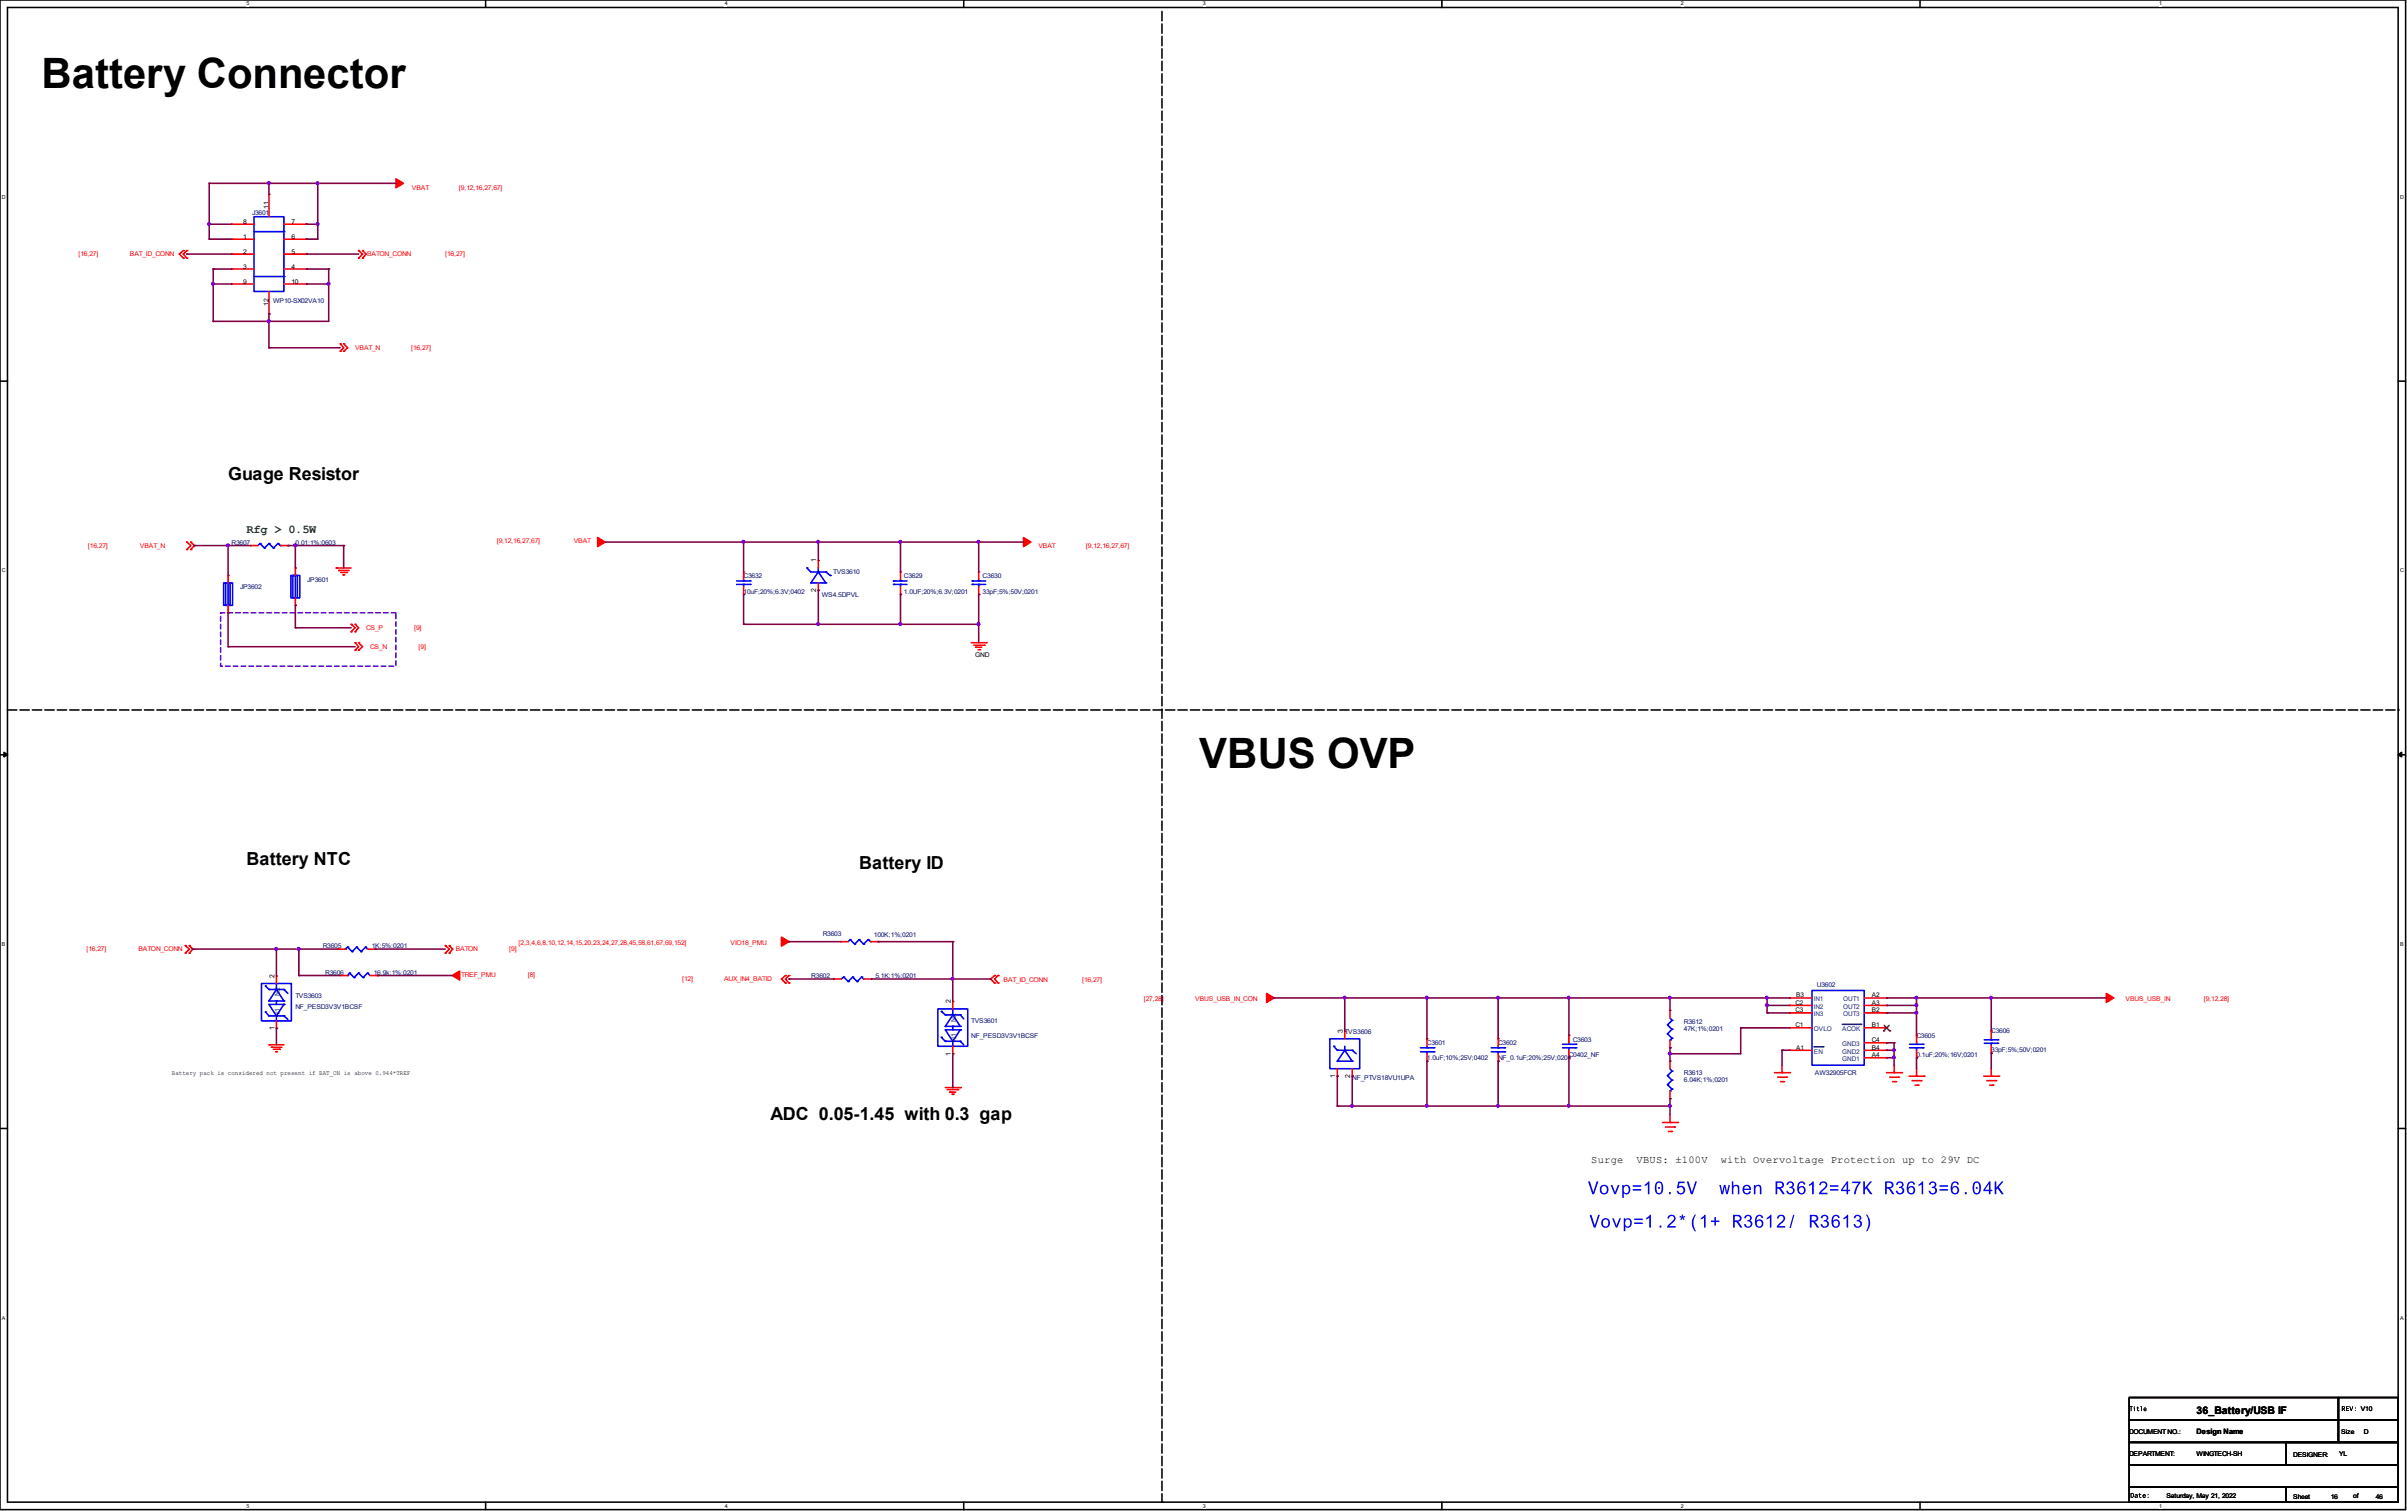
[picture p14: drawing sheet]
<svg xmlns="http://www.w3.org/2000/svg" width="205mm" height="128mm" viewBox="0 0 205 128" stroke-linecap="round" stroke-linejoin="round" font-family="sans-serif">
<defs><g id="words">
<g font-size="3.6">
<text x="3.5" y="7.5">Battery Connector</text>
<text x="101.9" y="65.2">VBUS OVP</text>
</g>
<g font-size="1.5">
<text x="19.4" y="40.8">Guage Resistor</text>
<text x="21" y="73.5">Battery NTC</text>
<text x="73" y="73.8">Battery ID</text>
<text x="65.5" y="95.1">ADC 0.05-1.45 with 0.3 gap</text>
</g>
<text font-size="1" fill="#008000" x="21" y="45.3">Rfg &gt; 0.5W</text>
<g font-size=".9">
<text x="135.3" y="98.8">Surge</text>
<text x="139.1" y="98.8">VBUS: ±100V</text>
<text x="146.3" y="98.8">with Overvoltage Protection up to 29V DC</text>
<text x="186.7" y="120.2">36_Battery/USB IF</text>
</g>
<g font-size=".6">
<text x="22.8" y="17.8" transform="rotate(-90 22.8 17.8)">11</text>
<text x="20.7" y="20.3">1</text>
<text x="20.7" y="21.6">2</text>
<text x="20.7" y="22.9">3</text>
<text x="20.7" y="19.1">8</text>
<text x="24.8" y="22.9">4</text>
<text x="24.8" y="21.6">5</text>
<text x="24.8" y="20.3">6</text>
<text x="24.8" y="19.1">7</text>
<text x="20.7" y="24.1">9</text>
<text x="22.8" y="26" transform="rotate(-90 22.8 26)">12</text>
<text x="24.8" y="24.1">10</text>
<text x="69.4" y="47.8" transform="rotate(-90 69.4 47.8)">1</text>
<text x="69.4" y="50.3" transform="rotate(-90 69.4 50.3)">2</text>
<text x="82.9" y="55.8">GND</text>
<text x="23.3" y="83.1" transform="rotate(-90 23.3 83.1)">2</text>
<text x="23.3" y="87.5" transform="rotate(-90 23.3 87.5)">1</text>
<text x="80.8" y="89.7" transform="rotate(-90 80.8 89.7)">1</text>
<text x="80.8" y="85.3" transform="rotate(-90 80.8 85.3)">2</text>
<text x="114.1" y="87.8" transform="rotate(-90 114.1 87.8)">3</text>
<text x="152.6" y="87.3">C1</text>
<text x="152.6" y="85.4">C2</text>
<text x="152.6" y="86">C3</text>
<text x="152.7" y="89.2">A1</text>
<text x="152.7" y="84.8">B3</text>
<text x="159.1" y="84.8">A2</text>
<text x="159.1" y="85.4">A3</text>
<text x="159.1" y="89.8">A4</text>
<text x="159.1" y="87.3">B1</text>
<text x="159.1" y="86">B2</text>
<text x="159.1" y="89.2">B4</text>
<text x="159.1" y="88.6">C4</text>
<text x="14.6" y="91.3">Battery pack is considered not present if BAT_ON is above 0.944*TREF</text>
<text x="113.5" y="91.6" transform="rotate(-90 113.5 91.6)">1</text>
<text x="114.8" y="91.6" transform="rotate(-90 114.8 91.6)">2</text>
<text x="200.7" y="119.9">V10</text>
<text x="181" y="121.8">DOCUMENT NO.:</text>
<text x="181" y="123.7">DEPARTMENT:</text>
<text x="186.7" y="121.9">Design Name</text>
<text x="186.7" y="123.7">WINGTECH-SH</text>
<text x="194.9" y="123.8">DESIGNER:</text>
<text x="198.8" y="123.7">YL</text>
<text x="199" y="121.8">Size</text>
<text x="200.9" y="121.8">D</text>
<text x="184.1" y="127.3">Saturday, May 21, 2022</text>
<text x="194.9" y="127.3">Sheet</text>
<text x="198.1" y="127.3">16</text>
<text x="200" y="127.3">of</text>
<text x="201.9" y="127.3">46</text>
</g>
<g font-size=".6" fill="#f00">
<text x="35" y="16.1">VBAT</text>
<text x="39" y="16.1">[9,12,16,27,67]</text>
<text x="6.7" y="21.8">[16,27]</text>
<text x="11" y="21.8">BAT_ID_CONN</text>
<text x="31.2" y="21.8">BATON_CONN</text>
<text x="37.8" y="21.8">[16,27]</text>
<text x="30.2" y="29.7">VBAT_N</text>
<text x="34.9" y="29.7">[16,27]</text>
<text x="7.5" y="46.5">[16,27]</text>
<text x="11.9" y="46.5">VBAT_N</text>
<text x="42.2" y="46.1">[9,12,16,27,67]</text>
<text x="48.8" y="46.1">VBAT</text>
<text x="88.3" y="46.5">VBAT</text>
<text x="92.3" y="46.5">[9,12,16,27,67]</text>
<text x="31.1" y="53.5">CS_P</text>
<text x="35.2" y="53.5">[9]</text>
<text x="31.5" y="55.1">CS_N</text>
<text x="35.6" y="55.1">[9]</text>
<text x="7.3" y="80.8">[16,27]</text>
<text x="11.8" y="80.8">BATON_CONN</text>
<text x="38.7" y="80.8">BATON</text>
<text x="39.2" y="83">TREF_PMU</text>
<text x="43.3" y="80.8">[9]</text>
<text x="44.1" y="80.3">[2,3,4,6,8,10,12,14,15,20,23,24,27,28,45,58,61,67,69,152]</text>
<text x="44.9" y="83">[8]</text>
<text x="58" y="83.3">[12]</text>
<text x="61.6" y="83.3">AUX_IN4_BATID</text>
<text x="62.1" y="80.3">VIO18_PMU</text>
<text x="85.3" y="83.4">BAT_ID_CONN</text>
<text x="92" y="83.4">[16,27]</text>
<text x="97.2" y="85">[27,28]</text>
<text x="101.6" y="85">VBUS_USB_IN_CON</text>
<text x="180.7" y="85">VBUS_USB_IN</text>
<text x="187.3" y="85">[9,12,28]</text>
</g>
<g font-size=".6" fill="#000080">
<text x="21.4" y="18.3">J3601</text>
<text x="23.2" y="25.7">WP10-SX02VA10</text>
<text x="19.7" y="46.3">R3607</text>
<text x="25.1" y="46.3">0.01;1%;0603</text>
<text x="20.4" y="50.1">JP3602</text>
<text x="26.1" y="49.4">JP3601</text>
<text x="63.2" y="49.2">C3632</text>
<text x="63.2" y="50.4">10uF;20%;6.3V;0402</text>
<text x="69.8" y="50.7">WS4.5DPVL</text>
<text x="70.8" y="48.8">TVS3610</text>
<text x="76.8" y="49.2">C3629</text>
<text x="76.8" y="50.4">1.0UF;20%;6.3V;0201</text>
<text x="83.5" y="49.2">C3630</text>
<text x="83.5" y="50.4">33pF;5%;50V;0201</text>
<text x="27.4" y="80.6">R3605</text>
<text x="27.6" y="82.8">R3606</text>
<text x="31.6" y="80.6">1K;5%;0201</text>
<text x="31.8" y="82.8">16.9k;1%;0201</text>
<text x="69" y="83.1">R3602</text>
<text x="69.9" y="79.5">R3603</text>
<text x="74.3" y="79.6">100K;1%;0201</text>
<text x="74.4" y="83.1">5.1K;1%;0201</text>
<text x="154.4" y="83.8">U3602</text>
<text x="25.1" y="84.8">TVS3603</text>
<text x="25.1" y="85.7">NF_PESD3V3V1BCSF</text>
<text x="82.5" y="86.9">TVS3601</text>
<text x="82.5" y="88.2">NF_PESD3V3V1BCSF</text>
<text x="114.3" y="87.9">TVS3606</text>
<text x="121.3" y="88.8">C3601</text>
<text x="127.3" y="88.8">C3602</text>
<text x="133.3" y="89.8">C0402_NF</text>
<text x="133.7" y="88.5">C3603</text>
<text x="143.1" y="87">R3612</text>
<text x="143.1" y="87.6">47K;1%;0201</text>
<text x="162.9" y="88.2">C3605</text>
<text x="162.9" y="89.8">0.1uF;20%;16V;0201</text>
<text x="169.2" y="87.8">C3606</text>
<text x="169.2" y="89.4">33pF;5%;50V;0201</text>
<text x="114.9" y="91.7">NF_PTVS18VU1UPA</text>
<text x="121.3" y="90.1">1.0uF;10%;25V;0402</text>
<text x="127.3" y="90.1">NF_0.1uF;20%;25V;0201</text>
<text x="143.1" y="91.4">R3613</text>
<text x="143.1" y="92">6.04K;1%;0201</text>
<text x="154.3" y="91.4">AW32905FCR</text>
</g>
<g font-size=".6" fill="#004080">
<text x="23.8" y="86.4" transform="rotate(-90 23.8 86.4)">N1</text>
<text x="23.8" y="84.7" transform="rotate(-90 23.8 84.7)">N2</text>
<text x="81.3" y="88.6" transform="rotate(-90 81.3 88.6)">N1</text>
<text x="81.3" y="86.8" transform="rotate(-90 81.3 86.8)">N2</text>
<text x="154.2" y="89.5">EN</text>
<text x="154.2" y="85.1">IN1</text>
<text x="154.2" y="87.6">OVLO</text>
<text x="154.2" y="85.7">IN2</text>
<text x="154.2" y="86.4">IN3</text>
<text x="156.6" y="87.6">ACOK</text>
<text x="156.6" y="89.5">GND2</text>
<text x="156.6" y="88.9">GND3</text>
<text x="156.7" y="85.1">OUT1</text>
<text x="156.7" y="85.7">OUT2</text>
<text x="156.7" y="86.4">OUT3</text>
<text x="156.6" y="90.2">GND1</text>
</g>
<g font-size=".5">
<text x="21" y=".5">5</text>
<text x="61.6" y=".5">4</text>
<text x="102.2" y=".5">3</text>
<text x="142.9" y=".5">2</text>
<text x="183.5" y=".5">1</text>
<text x=".2" y="16.9">D</text>
<text x="204" y="16.9">D</text>
<text x=".2" y="48.6">C</text>
<text x="204" y="48.6">C</text>
<text x=".2" y="80.4">B</text>
<text x="204" y="80.4">B</text>
<text x=".2" y="112.1">A</text>
<text x="204" y="112.1">A</text>
<text x="21" y="128.1">5</text>
<text x="61.6" y="128.1">4</text>
<text x="102.2" y="128.1">3</text>
<text x="142.9" y="128.1">2</text>
<text x="183.5" y="128.1">1</text>
</g>
</g></defs>
<path d="M0 0h204.5v128.3h-204.5zM.6 .6h203.2v127h-203.2z" fill="none" stroke="#000" stroke-width=".13"/>
<g fill="#fff">
<path d="M21 .1h.2v.5h-.2z"/>
<path d="M21 127.7h.2v.5h-.2z"/>
</g>
<path d="M41.3 0v.6M41.3 127.6v.7" fill="none" stroke="#000" stroke-width=".13"/>
<g fill="#fff">
<path d="M61.6 .1h.2v.5h-.2z"/>
<path d="M61.6 127.7h.2v.5h-.2z"/>
</g>
<path d="M81.9 0v.6M81.9 127.6v.7" fill="none" stroke="#000" stroke-width=".13"/>
<g fill="#fff">
<path d="M102.2 .1h.2v.5h-.2z"/>
<path d="M102.2 127.7h.2v.5h-.2z"/>
</g>
<path d="M122.6 0v.6M122.6 127.6v.7" fill="none" stroke="#000" stroke-width=".13"/>
<g fill="#fff">
<path d="M142.9 .1h.2v.5h-.2z"/>
<path d="M142.9 127.7h.2v.5h-.2z"/>
</g>
<path d="M163.2 0v.6M163.2 127.6v.7" fill="none" stroke="#000" stroke-width=".13"/>
<g fill="#fff">
<path d="M183.5 .1h.2v.5h-.2z"/>
<path d="M183.5 127.7h.2v.5h-.2z"/>
<path d="M.2 16.5h.3v.5h-.3z"/>
<path d="M204 16.5h.3v.5h-.3z"/>
<path d="M.2 48.3h.3v.5h-.3z"/>
<path d="M204 48.3h.3v.5h-.3z"/>
</g>
<path d="M0 32.4h.6M203.8 32.4h.7" fill="none" stroke="#000" stroke-width=".13"/>
<g fill="#fff">
<path d="M.2 80h.2v.5h-.2z"/>
<path d="M204 80h.3v.5h-.3z"/>
</g>
<path d="M0 64.1h.6M203.8 64.1h.7" fill="none" stroke="#000" stroke-width=".13"/>
<path d="M.3 63.9l.3 .2-.3 .2zM203.8 64.1l.3-.2v.4z" fill="#000" stroke="#000" stroke-width=".13"/>
<g fill="#fff">
<path d="M.2 111.8h.3v.5h-.3z"/>
<path d="M204 111.8h.3v.5h-.3z"/>
</g>
<path d="M0 95.9h.6M203.8 95.9h.7" fill="none" stroke="#000" stroke-width=".13"/>
<path d="M18.8 52.1h14.9v4.5h-14.9z" fill="none" stroke="#8000ff" stroke-width=".13" stroke-dasharray=".4 .3"/>
<path d="M98.8 1v126.6M.6 60.3h203.2M203.8 60.3h.1M98.8 127.6h.1" fill="none" stroke="#000" stroke-width=".13" stroke-dasharray=".8 .3"/>
<g fill="#00f">
<path d="M135 100.4h.1l.3 .9 .3-.9h.2l-.4 1.1h-.2zM136.1 100.8a.39 .39 0 0 1 .5 0 .39 .39 0 0 1 0 .6 .39 .39 0 0 1-.6-.1v-.3zM136.2 100.9a.27 .27 0 0 0-.1 .4 .27 .27 0 0 0 .5-.1l-.1-.3-.2-.1zM136.9 100.7h.1l.3 .6 .2-.6h.2l-.4 .8h-.1zM137.9 100.7h.1v.1a.35 .35 0 0 1 .5 0 .35 .35 0 0 1 0 .4 .3 .3 0 0 1-.2 .3 .3 .3 0 0 1-.3-.1v.4h-.1zM138.1 100.9a.27 .27 0 0 0-.1 .3 .27 .27 0 0 0 .4 .1v-.2v-.3h-.2zM138.8 100.7h.7v.1h-.7zM138.8 101h.7v.2h-.7zM139.8 100.7l.4-.3v1.1h-.1v-.9l-.3 .2zM140.7 100.5l.3-.1a.61 .61 0 0 1 .3 1l-.3 .1a.61 .61 0 0 1-.3-1zM140.9 100.5l-.1 .2v.6a.18 .18 0 0 0 .2 .1 .18 .18 0 0 0 .2-.1v-.7zM140.9 100.9h.2v.1h-.2zM141.9 101.3h.1v.2h-.1zM142.6 100.4h.6v.1h-.5v.3a.36 .36 0 0 1 .5 .2 .36 .36 0 0 1-.2 .5 .36 .36 0 0 1-.5-.3h.2a.24 .24 0 0 0 .3 .1 .24 .24 0 0 0 0-.4 .24 .24 0 0 0-.3 .1h-.2zM143.4 100.4h.1l.3 .9 .3-.9h.1l-.3 1.1h-.2zM146.1 100.7h.2l.1 .6 .1-.6h.2l.1 .6 .1-.6h.1l-.1 .8h-.2l-.1-.6-.1 .6h-.2zM147.2 100.4h.1v.4a.28 .28 0 0 1 .4-.1 .28 .28 0 0 1 .1 .3v.5h-.1v-.5v-.2h-.2l-.2 .1v.6h-.1zM148.2 100.8a.37 .37 0 0 1 .4-.1 .37 .37 0 0 1 .2 .4h-.6l.2 .3 .4-.2a.4 .4 0 0 1-.6 .2 .4 .4 0 0 1 0-.6zM148.3 100.8v.2h.4l-.1-.2zM149.1 100.7h.1v.1a.28 .28 0 0 1 .3-.1 .28 .28 0 0 1 .2 .3v.5h-.1v-.5a.19 .19 0 0 0-.2-.2 .19 .19 0 0 0-.2 .2v.5h-.1zM150.9 100.4h.3a.3 .3 0 0 1 .4 .2 .3 .3 0 0 1-.3 .4l.4 .5h-.2l-.3-.4-.1-.1v.5h-.2zM151.1 100.5v.4h.1a.19 .19 0 0 0 .3-.2 .19 .19 0 0 0-.2-.2zM152 100.4a.29 .29 0 0 1 .4 .1 .29 .29 0 0 1-.1 .4 .34 .34 0 0 1 0 .6 .34 .34 0 0 1-.5-.3h.2v.1l.2 .1a.22 .22 0 0 0 .2-.3 .22 .22 0 0 0-.3-.1v-.2a.19 .19 0 0 0 .2-.1 .19 .19 0 0 0-.1-.2 .19 .19 0 0 0-.2 .2h-.2zM152.9 100.5a.33 .33 0 0 1 .3-.1 .33 .33 0 0 1 .3 .2l-.2 .1-.2-.2a.33 .33 0 0 0-.2 .4 .35 .35 0 0 1 .5 .1 .35 .35 0 0 1-.1 .5 .35 .35 0 0 1-.5-.2v-.5zM152.9 101.1a.24 .24 0 0 0 .4 0 .24 .24 0 0 0-.4 0zM153.8 100.7l.4-.3v1.1h-.2v-.9l-.2 .2zM154.7 100.5a.36 .36 0 0 1 .6 0 .36 .36 0 0 1-.2 .6l-.3 .2h.5v.2h-.7l.1-.2 .3-.3a.24 .24 0 0 0 .2-.3 .24 .24 0 0 0-.3-.2l-.1 .2h-.2zM155.5 100.7h.8v.1h-.8zM155.5 101h.8v.2h-.8zM157 100.4h.1v.7h.1v.1h-.1v.3h-.1v-.3h-.5v-.1zM156.9 100.6l-.3 .5h.4zM157.4 100.4h.7l-.2 .5-.2 .6h-.1v-.3l.4-.7h-.6zM158.4 100.4h.1v.5l.5-.5h.1l-.4 .5 .5 .6h-.2l-.4-.5-.1 .1v.4h-.1zM160.2 100.4h.4a.3 .3 0 0 1 .3 .2 .3 .3 0 0 1-.3 .4l.4 .5h-.2l-.2-.4-.2-.1v.5h-.2zM160.4 100.5v.4h.1a.19 .19 0 0 0 .3-.2 .19 .19 0 0 0-.2-.2zM161.3 100.4a.29 .29 0 0 1 .4 .1 .29 .29 0 0 1-.1 .4 .34 .34 0 0 1 .1 .6 .34 .34 0 0 1-.6-.3h.2v.1l.2 .1a.22 .22 0 0 0 .2-.3 .22 .22 0 0 0-.3-.1v-.2a.19 .19 0 0 0 .3-.1 .19 .19 0 0 0-.2-.2 .19 .19 0 0 0-.2 .2h-.1zM162.2 100.5a.33 .33 0 0 1 .3-.1 .33 .33 0 0 1 .3 .2l-.2 .1-.2-.2a.33 .33 0 0 0-.2 .4 .35 .35 0 0 1 .5 .1 .35 .35 0 0 1-.1 .5 .35 .35 0 0 1-.5-.2v-.5zM162.2 101.1a.25 .25 0 0 0 .5 0 .25 .25 0 0 0-.5 0zM163.1 100.7l.4-.3v1.1h-.2v-.9l-.2 .2zM164.1 100.4a.29 .29 0 0 1 .4 .1 .29 .29 0 0 1-.1 .4 .34 .34 0 0 1 0 .6 .34 .34 0 0 1-.5-.3h.2v.1l.2 .1a.22 .22 0 0 0 .2-.3 .22 .22 0 0 0-.3-.1v-.2a.19 .19 0 0 0 .2-.1 .19 .19 0 0 0-.1-.2 .19 .19 0 0 0-.2 .2h-.2zM164.9 100.7h.7v.1h-.7zM164.9 101h.7v.2h-.7zM165.9 100.5a.33 .33 0 0 1 .3-.1 .33 .33 0 0 1 .3 .2l-.1 .1-.2-.2a.33 .33 0 0 0-.3 .4 .35 .35 0 0 1 .6 .1 .35 .35 0 0 1-.2 .5 .35 .35 0 0 1-.5-.2v-.5zM165.9 101.1a.25 .25 0 0 0 .5 0 .25 .25 0 0 0-.5 0zM167 101.3h.2v.2h-.2zM167.8 100.5l.2-.1a.61 .61 0 0 1 .3 1l-.3 .1a.61 .61 0 0 1-.2-1zM167.9 100.5l-.1 .2 .1 .6a.18 .18 0 0 0 .1 .1 .18 .18 0 0 0 .2-.1v-.7zM167.9 100.9h.2v.1h-.2zM169.1 100.4h.1v.7h.1v.1h-.1v.3h-.1v-.3h-.5v-.1zM169 100.6l-.3 .5h.4zM169.5 100.4h.2v.5l.4-.5h.2l-.4 .5 .4 .6h-.2l-.3-.5-.1 .1v.4h-.2z"/>
<path d="M135.1 103.2h.2l.3 .9 .2-.9h.2l-.4 1.1h-.1zM136.2 103.6a.39 .39 0 0 1 .6 .1 .39 .39 0 0 1-.1 .5 .39 .39 0 0 1-.6-.1v-.3zM136.3 103.7a.27 .27 0 0 0 0 .4 .27 .27 0 0 0 .4-.1l-.1-.3-.1-.1zM137 103.5h.2l.2 .7 .2-.7h.2l-.3 .8h-.2zM138 103.5h.1v.1a.35 .35 0 0 1 .5 0 .35 .35 0 0 1 .1 .5 .3 .3 0 0 1-.2 .2 .3 .3 0 0 1-.4-.1v.4h-.1zM138.2 103.7a.27 .27 0 0 0-.1 .4 .27 .27 0 0 0 .4 0l.1-.2-.1-.2-.1-.1zM138.9 103.5h.7v.2h-.7zM138.9 103.9h.7v.1h-.7zM139.9 103.5l.4-.3v1.1h-.1v-.8l-.3 .1zM141.1 104.1h.1v.2h-.1zM141.8 103.3a.36 .36 0 0 1 .6 .1 .36 .36 0 0 1-.2 .5l-.3 .3h.5v.1h-.7l.1-.2 .3-.3a.24 .24 0 0 0 .2-.3 .24 .24 0 0 0-.4-.1v.1h-.2zM142.8 103.3l.2 .1-.1-.2h.1v.2l.2-.1v.1l-.1 .1 .1 .1-.1 .1-.1-.2-.1 .2-.1-.1 .1-.1-.2-.1zM144.1 103.2h.1l-.3 .7 .3 .7h-.1a1.09 1.09 0 0 1 0-1.4zM144.6 103.5l.4-.3v1.1h-.2v-.8l-.2 .1zM145.7 103.4h.1v.3h.3v.1h-.3v.3h-.1v-.3h-.3v-.1h.3zM147.3 103.2h.3a.3 .3 0 0 1 .4 .3 .3 .3 0 0 1-.3 .3l.4 .5h-.2l-.3-.4-.1-.1v.5h-.2zM147.5 103.3v.4h.1a.19 .19 0 0 0 .3-.2 .19 .19 0 0 0-.3-.2zM148.4 103.3a.29 .29 0 0 1 .4 0 .29 .29 0 0 1-.1 .4 .34 .34 0 0 1 .1 .6 .34 .34 0 0 1-.6-.3h.2v.2h.2a.22 .22 0 0 0 .2-.2 .22 .22 0 0 0-.3-.2v-.1a.19 .19 0 0 0 .3-.2 .19 .19 0 0 0-.2-.2 .19 .19 0 0 0-.2 .2h-.2zM149.3 103.4a.33 .33 0 0 1 .3-.2 .33 .33 0 0 1 .3 .3h-.2l-.2-.2a.33 .33 0 0 0-.2 .4 .35 .35 0 0 1 .5 .1 .35 .35 0 0 1-.1 .5 .35 .35 0 0 1-.5-.2v-.5zM149.3 104a.25 .25 0 0 0 .5 0 .25 .25 0 0 0-.5 0zM150.2 103.5l.4-.3v1.1h-.2v-.8l-.2 .1zM151.1 103.3a.36 .36 0 0 1 .6 .1 .36 .36 0 0 1-.2 .5l-.3 .3h.5v.1h-.7l.1-.2 .3-.3a.24 .24 0 0 0 .2-.3 .24 .24 0 0 0-.3-.2l-.1 .2h-.2zM152.4 103.2h.1l-.3 1.1h-.1zM153.8 103.2h.4a.3 .3 0 0 1 .3 .3 .3 .3 0 0 1-.3 .3l.4 .5h-.2l-.2-.4-.2-.1v.5h-.2zM154 103.3v.4h.1a.19 .19 0 0 0 .3-.2 .19 .19 0 0 0-.2-.2zM154.9 103.3a.29 .29 0 0 1 .4 0 .29 .29 0 0 1 0 .4 .34 .34 0 0 1 0 .6 .34 .34 0 0 1-.6-.3h.2l.1 .2h.1a.22 .22 0 0 0 .2-.2 .22 .22 0 0 0-.3-.2v-.1a.19 .19 0 0 0 .3-.2 .19 .19 0 0 0-.2-.2 .19 .19 0 0 0-.2 .2h-.1zM155.8 103.4a.33 .33 0 0 1 .3-.2 .33 .33 0 0 1 .3 .3h-.2l-.1-.2a.33 .33 0 0 0-.3 .4 .35 .35 0 0 1 .5 .1 .35 .35 0 0 1-.1 .5 .35 .35 0 0 1-.5-.2v-.5zM155.8 104a.25 .25 0 0 0 .5 0 .25 .25 0 0 0-.5 0zM156.7 103.5l.4-.3v1.1h-.1v-.8l-.3 .1zM157.7 103.3a.29 .29 0 0 1 .4 0 .29 .29 0 0 1 0 .4 .34 .34 0 0 1 0 .6 .34 .34 0 0 1-.6-.3h.2l.1 .2h.1a.22 .22 0 0 0 .2-.2 .22 .22 0 0 0-.3-.2v-.1a.19 .19 0 0 0 .3-.2 .19 .19 0 0 0-.2-.2 .19 .19 0 0 0-.2 .2h-.1zM158.6 103.2l.2 .5v.5l-.2 .4h.1a1.09 1.09 0 0 0 0-1.4z"/>
</g>
<g fill="none" stroke="#f00" stroke-width=".13">
<path d="M19.7 19.1h.1M19.7 19.1h1.9M22.9 16.5h.1M22.9 16.5v1.9M24.1 19.1h1.9M26 19.1h.1M15.6 21.9h.1M15.6 21.3h.1M15.6 21.3l-.4 .3 .4 .3M15.9 21.3l-.3 .3 .3 .3M15.9 21.9h.1M15.9 21.3h.1"/>
<path d="M19.7 20.3h.1M19.7 21.6h.1M19.7 22.9h.1M19.7 24.1h.1M19.7 20.3h1.9M19.7 21.6h1.9M19.7 22.9h1.9M19.7 24.1h1.9M22.9 26.7h.1M22.9 24.8v1.9M24.1 20.3h1.9M24.1 21.6h1.9"/>
<path d="M24.1 22.9h1.9M24.1 24.1h1.9M26 22.9h.1M26 21.6h.1M26 20.3h.1M26 24.1h.1M28.9 29.8h.1M28.9 29.2h.1M28.9 29.2l.3 .3-.3 .3M29.2 29.2l.3 .3-.3 .3M29.2 29.8h.1M29.2 29.2h.1"/>
<path d="M30.5 21.3l.3 .3-.3 .3M30.5 21.9h.1M30.5 21.3h.1M30.8 21.3l.3 .3-.3 .3M30.8 21.9h.1M30.8 21.3h.1M15.9 46.1l.3 .3-.3 .3M15.9 46.1h.1M15.9 46.7h.1M16.2 46.7h.1M16.2 46.1h.1M16.2 46.1l.3 .3-.3 .3"/>
<path d="M19.4 52.1h.1M19.4 48.9h.1M19.4 48.9v.6M19.4 51.4v.7M21.3 46.4h.6M21.3 46.4h.1M23.8 46.4h.7M24.5 46.4h.1M25.1 51.4h.1M25.1 48.3h.1M25.1 48.3v.6M25.1 50.8v.6"/>
<path d="M28.6 48.3h1.2M28.6 48.3h.1M28.8 48.5h.1M28.8 48.5h.9M29 48.6h.5M29.2 48.9h.1M29.5 48.6h.1M29.8 53l.4 .3-.4 .4M29.8 53.7h.1M29.8 53h.1M30.2 53.7h.1M30.2 53h.1"/>
<path d="M30.2 55.2h.1M30.2 54.6h.1M30.2 53l.3 .3-.3 .4M30.2 54.6l.3 .3-.3 .3M30.5 54.6l.3 .3-.3 .3M30.5 55.2h.1M30.5 54.6h.1M63.2 48.6h.1M63.2 50.5h.1M63.2 48.6v.6M63.2 49.9v.6M69.6 47.6h.1"/>
<path d="M69.6 50.2h.1M69.6 47.6v.7M69.6 49.5v.7M76.5 48.6h.1M76.5 50.5h.1M76.5 48.6v.6M76.5 49.9v.6M82.5 54.6h1.3M82.8 54.8h.9M82.9 55h.1M82.9 55h.5M83.1 55.2h.2"/>
<path d="M83.2 48.6h.1M83.2 50.5h.1M83.2 48.6v.6M83.2 49.9v.6M83.3 55.2h.1M83.7 54.8h.1M83.8 54.6h.1M15.7 80.3l.4 .3-.4 .4M15.7 80.3h.1M15.7 81h.1M16.1 81h.1M16.1 80.3h.1"/>
<path d="M16.1 80.3l.3 .3-.3 .4M22.9 88.8h1.2M22.9 88.8h.1M23.1 89h.9M23.1 89h.1M23.2 89.2h.5M23.5 89.4h.1M23.5 87.4h.1M23.5 82.9h.1M23.5 82.9v.7M23.5 86.7v.7M23.7 89.2h.1"/>
<path d="M28.7 80.6h.1M28.7 80.6h.6M28.9 82.9h.1M28.9 82.9h.6M31.2 80.6h.7M31.5 82.9h.6M31.9 80.6h.1M32.1 82.9h.1M37.8 80.3l.4 .3-.4 .4M37.8 81h.1M37.8 80.3h.1M38.2 81h.1"/>
<path d="M38.2 80.3h.1M38.2 80.3l.3 .3-.3 .4M66.8 82.9l-.4 .3 .4 .3M66.8 83.5h.1M66.8 82.9h.1M67.1 83.5h.1M67.1 82.9h.1M67.1 82.9l-.3 .3 .3 .3M70.9 83.2h.6M70.9 83.2h.1M71.5 80h.1M71.5 80h.6"/>
<path d="M73.4 83.2h.6M74 80h.6M74 83.2h.1M74.6 80h.1M80.3 92.4h1.3M80.5 92.6h.9M80.7 92.8h.1M80.7 92.8h.5M80.9 93h.1M81 89.5h.1M81 85.1h.1M81 85.1v.6"/>
<path d="M81 88.9v.6M81 93h.1M81.4 92.6h.1M81.6 92.4h.1M84.5 82.9l-.3 .3 .3 .3M84.5 82.9h.1M84.5 83.5h.1M84.8 83.5h.1M84.8 82.9h.1M84.8 82.9l-.3 .3 .3 .3M113.7 91.4h.1M113.7 90.8v.6"/>
<path d="M114.3 87.6h.1M114.3 87.6v.7M114.9 91.4h.1M114.9 90.8v.6M121.3 88.3h.1M121.3 90.2h.1M121.3 88.3v.6M121.3 89.5v.7M127.3 88.3h.1M127.3 90.2h.1M127.3 88.3v.6M127.3 89.5v.7"/>
<path d="M133.3 88h.1M133.3 89.9h.1M133.3 88v.6M133.3 89.2v.7M141.3 95.4h1.3M141.6 95.8h.7M141.8 96.1h.3M141.9 95.4h.1M141.9 85.9h.1M141.9 89h.1M141.9 90.2h.1M141.9 93.3h.1"/>
<path d="M141.9 85.9v.6M141.9 88.4v.6M141.9 90.2v.6M141.9 92.7v.6M141.9 94.7v.7M142.1 96.1h.1M142.3 95.8h.1M142.6 95.4h.1M150.8 91.1h1.3M151.1 91.5h.7M151.3 91.9h.3M151.5 91.1h.1"/>
<path d="M151.5 90.5v.6M151.6 91.9h.1M151.8 91.5h.1M152.1 89.2h1.9M152.1 84.8h1.9M152.1 85.4h1.9M152.1 87.3h1.9M152.1 86.1h1.9M152.1 91.1h.1M152.1 89.2h.1M152.1 84.8h.1M152.1 87.3h.1"/>
<path d="M152.1 85.4h.1M152.1 86.1h.1M158.5 89.2h1.9M158.5 84.8h1.9M158.5 85.4h1.9M158.5 89.9h1.9M158.5 87.3h1.9M158.5 86.1h1.9M158.5 88.6h1.9M160.4 84.8h.1M160.4 85.4h.1M160.4 89.9h.1"/>
<path d="M160.4 87.3h.1M160.4 86.1h.1M160.4 89.2h.1M160.4 88.6h.1M160.4 91.1h1.2M160.6 91.5h.8M160.9 91.9h.2M161 91.1h.1M161 90.5v.6M161.1 91.9h.1M161.4 91.5h.1M161.6 91.1h.1"/>
<path d="M162.3 91.4h1.2M162.5 91.8h.8M162.8 92.2h.2M162.9 91.4h.1M162.9 88h.1M162.9 89.9h.1M162.9 88v.6M162.9 89.2v.7M162.9 90.8v.6M163 92.2h.1M163.3 91.8h.1M163.5 91.4h.1"/>
<path d="M168.6 91.4h1.3M168.9 91.8h.7M169.1 92.2h.3M169.2 91.4h.1M169.2 87.6h.1M169.2 89.5h.1M169.2 87.6v.6M169.2 88.9v.6M169.2 90.8v.6M169.4 92.2h.1M169.6 91.8h.1M169.9 91.4h.1"/>
</g>
<g fill="#f00" stroke="#f00" stroke-width=".13">
<path d="M50.8 45.7l.6 .4-.6 .3z" fill-rule="evenodd"/>
<path d="M87 45.7l.6 .4-.6 .3z" fill-rule="evenodd"/>
<path d="M38.4 82.9l.7-.4v.8z" fill-rule="evenodd"/>
<path d="M66.4 79.6l.7 .4-.7 .4z" fill-rule="evenodd"/>
<path d="M107.7 84.4l.6 .4-.6 .4z" fill-rule="evenodd"/>
<path d="M179 84.4l.7 .4-.7 .4z" fill-rule="evenodd"/>
<path d="M33.7 15.2l.6 .4-.6 .4z" fill-rule="evenodd"/>
</g>
<g fill="#000">
<path d="M181 119.5h.3h-.1v.4l-.1-.4zM181.4 119.5l.1 .1zM181.3 119.6h.2v.3l-.1-.3zM181.7 119.5l.1 .1h-.1v.2l.1 .1-.1-.1v-.2h-.1zM181.9 119.5h.2v.4l-.1-.4zM182.2 119.6h.2v.1v.1h-.2h.1h.1a.14 .14 0 0 1-.2 .1 .15 .15 0 0 1 0-.3zM182.3 119.7h.1z"/>
<path d="M181 119.5h.3h-.1v.4l-.1-.4zM181.4 119.5l.1 .1zM181.3 119.6h.2v.3l-.1-.3zM181.7 119.5l.1 .1h-.1v.2l.1 .1-.1-.1v-.2h-.1zM181.9 119.5h.2v.4l-.1-.4zM182.2 119.6h.2v.1v.1h-.2h.1h.1a.14 .14 0 0 1-.2 .1 .15 .15 0 0 1 0-.3zM182.3 119.7h.1z"/>
<path d="M181 119.5h.3h-.1v.4l-.1-.4zM181.4 119.5l.1 .1zM181.3 119.6h.2v.3l-.1-.3zM181.7 119.5l.1 .1h-.1v.2l.1 .1-.1-.1v-.2h-.1zM181.9 119.5h.2v.4l-.1-.4zM182.2 119.6h.2v.1v.1h-.2h.1h.1a.14 .14 0 0 1-.2 .1 .15 .15 0 0 1 0-.3zM182.3 119.7h.1z"/>
<path d="M199.1 119.5h.2v.1l-.1 .1 .1 .2-.2-.2v.2zM199.1 119.5v.2l.1-.1zM199.4 119.5h.2h-.1v.2h.1h-.1v.1l.1 .1h-.2zM199.7 119.5l.2 .3 .1-.3-.1 .4zM200.2 119.6v.1zM200.2 119.8v.1z"/>
<path d="M199.1 119.5h.2v.1l-.1 .1 .1 .2-.2-.2v.2zM199.1 119.5v.2l.1-.1zM199.4 119.5h.2h-.1v.2h.1h-.1v.1l.1 .1h-.2zM199.7 119.5l.2 .3 .1-.3-.1 .4zM200.2 119.6v.1zM200.2 119.8v.1z"/>
<path d="M199.1 119.5h.2v.1l-.1 .1 .1 .2-.2-.2v.2zM199.1 119.5v.2l.1-.1zM199.4 119.5h.2h-.1v.2h.1h-.1v.1l.1 .1h-.2zM199.7 119.5l.2 .3 .1-.3-.1 .4zM200.2 119.6v.1zM200.2 119.8v.1z"/>
<path d="M181.1 126.9a.21 .21 0 0 1 .3 .2 .21 .21 0 0 1-.3 .2zM181.2 126.9v.3h.1a.16 .16 0 0 0 0-.2 .16 .16 0 0 0-.1-.1zM181.5 127h.2v.3l-.2-.1v-.1h.1v-.1l-.2 .1zM181.5 127.2a.07 .07 0 0 0 .1 0 .07 .07 0 0 0-.1 0zM181.8 127l.1-.1v.1h.1h-.1v.2h.1h-.1zM182.1 127h.2h.1v.1h-.2v.1h.2a.14 .14 0 0 1-.2 0 .14 .14 0 0 1-.1-.2zM182.2 127v.1h.1zM182.6 127.2v.1z"/>
<path d="M181.1 126.9a.21 .21 0 0 1 .3 .2 .21 .21 0 0 1-.3 .2zM181.2 126.9v.3h.1a.16 .16 0 0 0 0-.2 .16 .16 0 0 0-.1-.1zM181.5 127h.2v.3l-.2-.1v-.1h.1v-.1l-.2 .1zM181.5 127.2a.07 .07 0 0 0 .1 0 .07 .07 0 0 0-.1 0zM181.8 127l.1-.1v.1h.1h-.1v.2h.1h-.1zM182.1 127h.2h.1v.1h-.2v.1h.2a.14 .14 0 0 1-.2 0 .14 .14 0 0 1-.1-.2zM182.2 127v.1h.1zM182.6 127.2v.1z"/>
<path d="M181.1 126.9a.21 .21 0 0 1 .3 .2 .21 .21 0 0 1-.3 .2zM181.2 126.9v.3h.1a.16 .16 0 0 0 0-.2 .16 .16 0 0 0-.1-.1zM181.5 127h.2v.3l-.2-.1v-.1h.1v-.1l-.2 .1zM181.5 127.2a.07 .07 0 0 0 .1 0 .07 .07 0 0 0-.1 0zM181.8 127l.1-.1v.1h.1h-.1v.2h.1h-.1zM182.1 127h.2h.1v.1h-.2v.1h.2a.14 .14 0 0 1-.2 0 .14 .14 0 0 1-.1-.2zM182.2 127v.1h.1zM182.6 127.2v.1z"/>
</g>
<path d="M181 118.7h17.8v1.9h-17.8zM198.8 118.7h5v1.9h-5zM181 126.4h13.3v1.2h-13.3zM181 124.5h22.8v1.9h-22.8zM181 122.6h22.8v1.9h-22.8zM181 120.6h17.8v2h-17.8zM194.3 126.4h9.5v1.2h-9.5zM194.3 122.6h9.5v1.9h-9.5zM198.8 120.6h5v2h-5z" fill="none" stroke="#000" stroke-width=".13"/>
<g fill="none" stroke="#00f" stroke-width=".13">
<path d="M21.6 19.7h2.5M21.6 18.4h2.5v6.4h-2.5zM24.1 19.7h.1M21.6 23.5h2.5M24.1 23.5h.1M19 49.5h.8v1.9h-.8zM19.2 49.5h.4v1.9h-.4zM19.4 49.5h.1M19.4 49.5v1.9M22.1 46.2h.1M22.1 46.2l.4 .4M22.1 46.2l-.2 .2"/>
<path d="M22.5 46.6h.1M22.9 46.2l-.4 .4M22.9 46.2h.1M22.9 46.2l.3 .4M23.2 46.6h.1M23.6 46.2l-.4 .4M23.6 46.2h.1M23.6 46.2l.2 .2M23.8 46.4h.1M24.7 48.9h.8v1.9h-.8zM24.9 48.9h.4v1.9h-.4zM25.1 48.9h.1"/>
<path d="M25.1 48.9v1.9M62.6 49.7h1.2M62.6 49.4h1.2M63.2 49.4h.1M63.2 49.7h.1M63.2 49.2v.2M63.2 49.7v.2M63.8 49.7h.1M63.8 49.4h.1M68.6 48.3h.1M68.6 48.3l.3 .3h1.3M68.9 49.5h.1"/>
<path d="M68.9 49.5h1.3M69.6 48.6h.1M69.6 48.6l-.7 .9M69.6 48.3v.3M69.6 48.6l.6 .9M70.2 49.5h.1M70.2 48.6h.1M70.2 48.6l.4 .3M70.6 48.9h.1M75.9 49.7h.1M75.9 49.4h.1M75.9 49.7h1.2"/>
<path d="M75.9 49.4h1.2M76.5 49.4h.1M76.5 49.7h.1M76.5 49.2v.2M76.5 49.7v.2M82.6 49.7h1.2M82.6 49.4h1.2M82.6 49.7h.1M82.6 49.4h.1M83.2 49.4h.1M83.2 49.7h.1M83.2 49.2v.2"/>
<path d="M83.2 49.7v.2M72.3 79.8h.1M72.3 79.8l.3 .4M72.3 79.8l-.2 .2M73 79.8l-.4 .4M73 79.8h.1M73 79.8l.4 .4M73.8 79.8l-.4 .4M73.8 79.8h.1M73.8 79.8l.2 .2M22.2 83.6h2.6v3.1h-2.6zM22.6 83.8h.1"/>
<path d="M22.6 86h.1M22.6 83.8l.3 .3M22.6 86l.3 .3M22.9 84.1h1.2M22.9 86.3h1.2M22.9 84.1h.1M22.9 85h.1M22.9 86.3h.1M22.9 85h1.2M23.5 84.1h.1M23.5 85h.1M23.5 86.3h.1"/>
<path d="M23.5 86.7h.1M23.5 84.1l-.6 .9M23.5 83.6v.5M23.5 85v.3M23.5 86.3v.4M23.5 84.1l.6 .9M24.1 85.3l-.6 1M24.1 84.1l.4 .3M24.1 86.3l.4 .3M24.1 84.1h.1M24.1 85h.1M24.1 85.3h.1"/>
<path d="M24.1 86.3h.1M24.1 85.3h-1.2l.6 1M29.3 80.6h.1M29.5 80.5l.4 .4M29.5 80.5h.1M29.5 82.9h.1M29.5 80.5l-.2 .1M29.7 82.7h.1M29.7 82.7l-.2 .2M29.7 82.7l.4 .4M29.9 80.9h.1M30.1 83.1h.1"/>
<path d="M30.3 80.5h.1M30.3 80.5l-.4 .4M30.3 80.5l.4 .4M30.5 82.7h.1M30.5 82.7l-.4 .4M30.5 82.7l.4 .4M30.7 80.9h.1M30.9 83.1h.1M31.1 80.5l.1 .1M31.1 80.5h.1M31.1 80.5l-.4 .4M31.2 82.7h.1"/>
<path d="M31.2 82.7l-.3 .4M31.2 82.7l.3 .2M71.7 83l-.2 .2M71.7 83h.1M71.7 83l.4 .4M72.1 83.4h.1M72.5 83l-.4 .4M72.5 83h.1M72.5 83l.4 .4M72.6 80.2h.1M72.9 83.4h.1M73.2 83l-.3 .4"/>
<path d="M73.2 83h.1M73.2 83l.2 .2M73.4 83.2h.1M73.4 80.2h.1M74 80h.1M79.7 85.7h2.6v3.2h-2.6zM80 85.9l.3 .3M80 88.1l.3 .4M80 85.9h.1M80 88.1h.1M80.3 86.2h.1M80.3 87.2h.1"/>
<path d="M80.3 88.5h.1M80.3 87.2h1.3M80.3 86.2h1.3M80.3 88.5h1.3M81 86.2h.1M81 87.2h.1M81 88.5h.1M81 88.9h.1M81 86.2l-.7 1M81 85.7v.5M81 87.2v.3M81 88.5v.4"/>
<path d="M81 86.2l.6 1M81.6 87.5h-1.3l.7 1M81.6 86.2l.3 .4M81.6 88.5l.3 .3M81.6 87.5l-.6 1M81.6 86.2h.1M81.6 87.2h.1M81.6 87.5h.1M81.6 88.5h.1M113 88.3h2.6v2.5h-2.6zM113.4 88.9h.1M113.4 88.9l.3 .3"/>
<path d="M113.7 89.2h1.2M113.7 89.2h.1M113.7 90.2h.1M113.7 90.2h1.2M114.3 89.2l.6 1M114.3 89.2h.1M114.3 89.2l-.6 1M114.3 88.9v.3M114.9 89.2h.1M114.9 90.2h.1M114.9 89.2l.4 .3M120.7 89h1.2"/>
<path d="M120.7 89.4h1.2M121.3 89h.1M121.3 89.4h.1M121.3 88.9v.1M121.3 89.4v.1M121.9 89.4h.1M121.9 89h.1M126.7 89h1.2M126.7 89.4h1.2M127.3 89h.1M127.3 89.4h.1M127.3 88.9v.1"/>
<path d="M127.3 89.4v.1M127.9 89.4h.1M127.9 89h.1M132.8 89h1.1M132.8 88.7h1.1M133.3 88.7h.1M133.3 89h.1M133.3 88.6v.1M133.3 89v.2M133.9 89h.1M133.9 88.7h.1M141.7 87.1h.1"/>
<path d="M141.7 87.8h.1M141.7 91.4h.1M141.7 92.2h.1M141.7 87.1l.4 .4M141.7 87.8l.4 .4M141.7 91.4l.4 .4M141.7 92.2l.4 .3M141.9 88.4h.1M141.9 92.7h.1M141.9 86.5l.2 .2M141.9 90.8l.2 .2M142.1 86.7h.1"/>
<path d="M142.1 87.5h.1M142.1 88.2h.1M142.1 91h.1M142.1 91.8h.1M142.1 92.5h.1M142.1 86.7l-.4 .4M142.1 87.5l-.4 .3M142.1 88.2l-.2 .2M142.1 91l-.4 .4M142.1 91.8l-.4 .4M142.1 92.5l-.2 .2M154 84.2h4.5v6.3h-4.5z"/>
<path d="M162.3 89h1.1M162.3 88.7h1.1M162.9 88.7h.1M162.9 89h.1M162.9 88.6v.1M162.9 89v.2M163.4 89h.1M163.4 88.7h.1M168.7 88.6h1.1M168.7 88.3h1.1M169.2 88.3h.1M169.2 88.6h.1"/>
<path d="M169.2 88.2v.1M169.2 88.6v.3M169.8 88.6h.1M169.8 88.3h.1"/>
</g>
<path d="M154.2 88.9h.7M154.9 88.9h.1M156.6 87h1.6M158.2 87h.1" fill="none" stroke="#004080" stroke-width=".13"/>
<path d="M160.1 87.6h.1M160.1 87.1l.5 .5M160.6 87.1l-.5 .5M160.6 87.6h.1" fill="none" stroke="#804000" stroke-width=".13"/>
<g fill="none" stroke="#800040" stroke-width=".13">
<path d="M17.8 19.1h1.9M17.8 19.1h.1M17.8 15.6h.1M17.8 15.6h15.9M17.8 15.6v4.7M22.9 15.6h.1M22.9 15.6v.9M26 19.1h1M26 19.1h.1M27 15.6h.1M27 19.1h.1M27 15.6v4.7h-1"/>
<path d="M15.9 21.6h3.8M15.9 21.6h.1M17.8 20.3h1.9M17.8 20.3h.1M18.1 22.9h1.6M18.1 24.1h1.6M18.1 22.9h.1M18.1 27.3h.1M18.1 24.1h.1M18.1 22.9v4.4M22.9 29.5h6M22.9 26.7h.1"/>
<path d="M22.9 29.5h.1M22.9 27.3h.1M22.9 26.7v2.8M26 22.9h1.9M26 24.1h1.9M26 21.6h4.5M26 20.3h.1M26 21.6h.1M26 22.9h.1M26 24.1h.1M27.9 22.9h.1M27.9 24.1h.1"/>
<path d="M27.9 22.9v4.4h-9.8M16.5 46.4h4.8M16.5 46.4h.1M19.4 54.9h10.8M19.4 46.4h.1M19.4 52.1h.1M19.4 54.9h.1M19.4 46.4v2.5M19.4 52.1v2.8M24.5 46.4h.1M24.5 46.4h4.7M25.1 53.3h4.7"/>
<path d="M25.1 46.4h.1M25.1 51.4h.1M25.1 53.3h.1M25.1 46.4v1.9M25.1 51.4v1.9M29.2 46.4h.1M29.2 46.4v1.9M51.4 46.1h35.6M63.2 53h20M63.2 46.1h.1M63.2 50.5h.1M63.2 53h.1"/>
<path d="M63.2 46.1v2.5M63.2 50.5v2.5M69.6 46.1h.1M69.6 50.2h.1M69.6 53h.1M69.6 46.1v1.5M69.6 50.2v2.8M76.5 46.1h.1M76.5 50.5h.1M76.5 53h.1M76.5 46.1v2.5M76.5 50.5v2.5"/>
<path d="M83.2 46.1h.1M83.2 50.5h.1M83.2 53h.1M83.2 46.1v2.5M83.2 50.5v4.1M16.4 80.6h.1M16.4 80.6h12.3M23.5 80.6h.1M23.5 87.4h.1M23.5 80.6v2.3M23.5 87.4v1.4M25.4 82.9h3.5"/>
<path d="M25.4 80.6h.1M25.4 82.9h.1M25.4 80.6v2.3M31.9 80.6h5.9M31.9 80.6h.1M32.1 82.9h.1M32.1 82.9h6.3M67.1 80h4.4M67.1 80h.1M67.1 83.2h.1M67.1 83.2h3.8M74 83.2h10.2"/>
<path d="M74.6 80h.1M74.6 80h6.4M81 80h.1M81 83.2h.1M81 89.5h.1M81 80v5.1M81 89.5v2.9M108.3 84.8h.1M108.3 84.8h43.8M113.7 94h28.2M113.7 91.4h.1M113.7 94h.1"/>
<path d="M113.7 91.4v2.6M114.3 84.8h.1M114.3 84.8v2.8M114.9 94h.1M114.9 91.4h.1M114.9 91.4v2.6M121.3 84.8h.1M121.3 90.2h.1M121.3 94h.1M121.3 84.8v3.5M121.3 90.2v3.8M127.3 84.8h.1"/>
<path d="M127.3 90.2h.1M127.3 94h.1M127.3 84.8v3.5M127.3 90.2v3.8M133.3 84.8h.1M133.3 89.9h.1M133.3 94h.1M133.3 84.8v3.2M133.3 89.9v4.1M141.9 84.8h.1M141.9 89.5h.1M141.9 89h.1"/>
<path d="M141.9 93.3h.1M141.9 94h.1M141.9 84.8v1.1M141.9 89v1.2M141.9 93.3v1.4M148 87.3h.1M148 87.3v2.2h-6.1M148 87.3h4.1M150.2 85.4h1.9M150.2 86.1h1.9M150.2 84.8h.1M150.2 85.4h.1"/>
<path d="M150.2 86.1h.1M150.2 84.8v1.3M151.5 89.2h.1M151.5 89.2v1.3M151.5 89.2h.6M160.4 88.6h.6M160.4 89.2h.6M160.4 89.9h.6M160.4 84.8h.1M160.4 85.4h.1M160.4 86.1h.1M160.4 88.6h.1"/>
<path d="M160.4 89.2h.1M160.4 89.9h.1M160.4 84.8h18.6M160.4 85.4h2.5M160.4 86.1h2.5M161 88.6h.1M161 89.2h.1M161 89.9h.1M161 88.6v1.9M162.9 84.8h.1M162.9 85.4h.1M162.9 86.1h.1"/>
<path d="M162.9 89.9h.1M162.9 84.8v3.2M162.9 89.9v.9M169.2 84.8h.1M169.2 89.5h.1M169.2 84.8v2.8M169.2 89.5v1.3"/>
</g>
<g fill="#f0f" stroke="#f0f" stroke-width=".13">
<circle cx="63.2" cy="46" r=".11"/>
<circle cx="69.5" cy="46" r=".11"/>
<circle cx="83.2" cy="46" r=".11"/>
<circle cx="76.5" cy="46" r=".11"/>
<circle cx="69.5" cy="53" r=".11"/>
<circle cx="83.2" cy="53" r=".11"/>
<circle cx="76.5" cy="53" r=".11"/>
<circle cx="19.4" cy="46.3" r=".11"/>
<circle cx="25.1" cy="46.3" r=".11"/>
<circle cx="23.5" cy="80.6" r=".11"/>
<circle cx="25.4" cy="80.6" r=".11"/>
<circle cx="81" cy="83.2" r=".11"/>
<circle cx="133.3" cy="84.8" r=".11"/>
<circle cx="127.3" cy="84.8" r=".11"/>
<circle cx="141.9" cy="84.8" r=".11"/>
<circle cx="150.2" cy="84.8" r=".11"/>
<circle cx="169.2" cy="84.8" r=".11"/>
<circle cx="162.9" cy="84.8" r=".11"/>
<circle cx="150.2" cy="85.4" r=".11"/>
<circle cx="162.9" cy="86" r=".11"/>
<circle cx="162.9" cy="85.4" r=".11"/>
<circle cx="161" cy="89.2" r=".11"/>
<circle cx="141.9" cy="89.5" r=".11"/>
<circle cx="161" cy="89.9" r=".11"/>
<circle cx="133.3" cy="94" r=".11"/>
<circle cx="127.3" cy="94" r=".11"/>
<circle cx="141.9" cy="94" r=".11"/>
<circle cx="27" cy="15.6" r=".11"/>
<circle cx="22.8" cy="15.6" r=".11"/>
<circle cx="18.1" cy="24.1" r=".11"/>
<circle cx="22.8" cy="27.3" r=".11"/>
<circle cx="27.9" cy="24.1" r=".11"/>
<circle cx="27" cy="19" r=".11"/>
<circle cx="17.8" cy="19" r=".11"/>
<circle cx="121.3" cy="94" r=".11"/>
<circle cx="114.9" cy="94" r=".11"/>
<circle cx="121.3" cy="84.8" r=".11"/>
<circle cx="114.3" cy="84.8" r=".11"/>
</g>
<use href="#words"/>
</svg>
